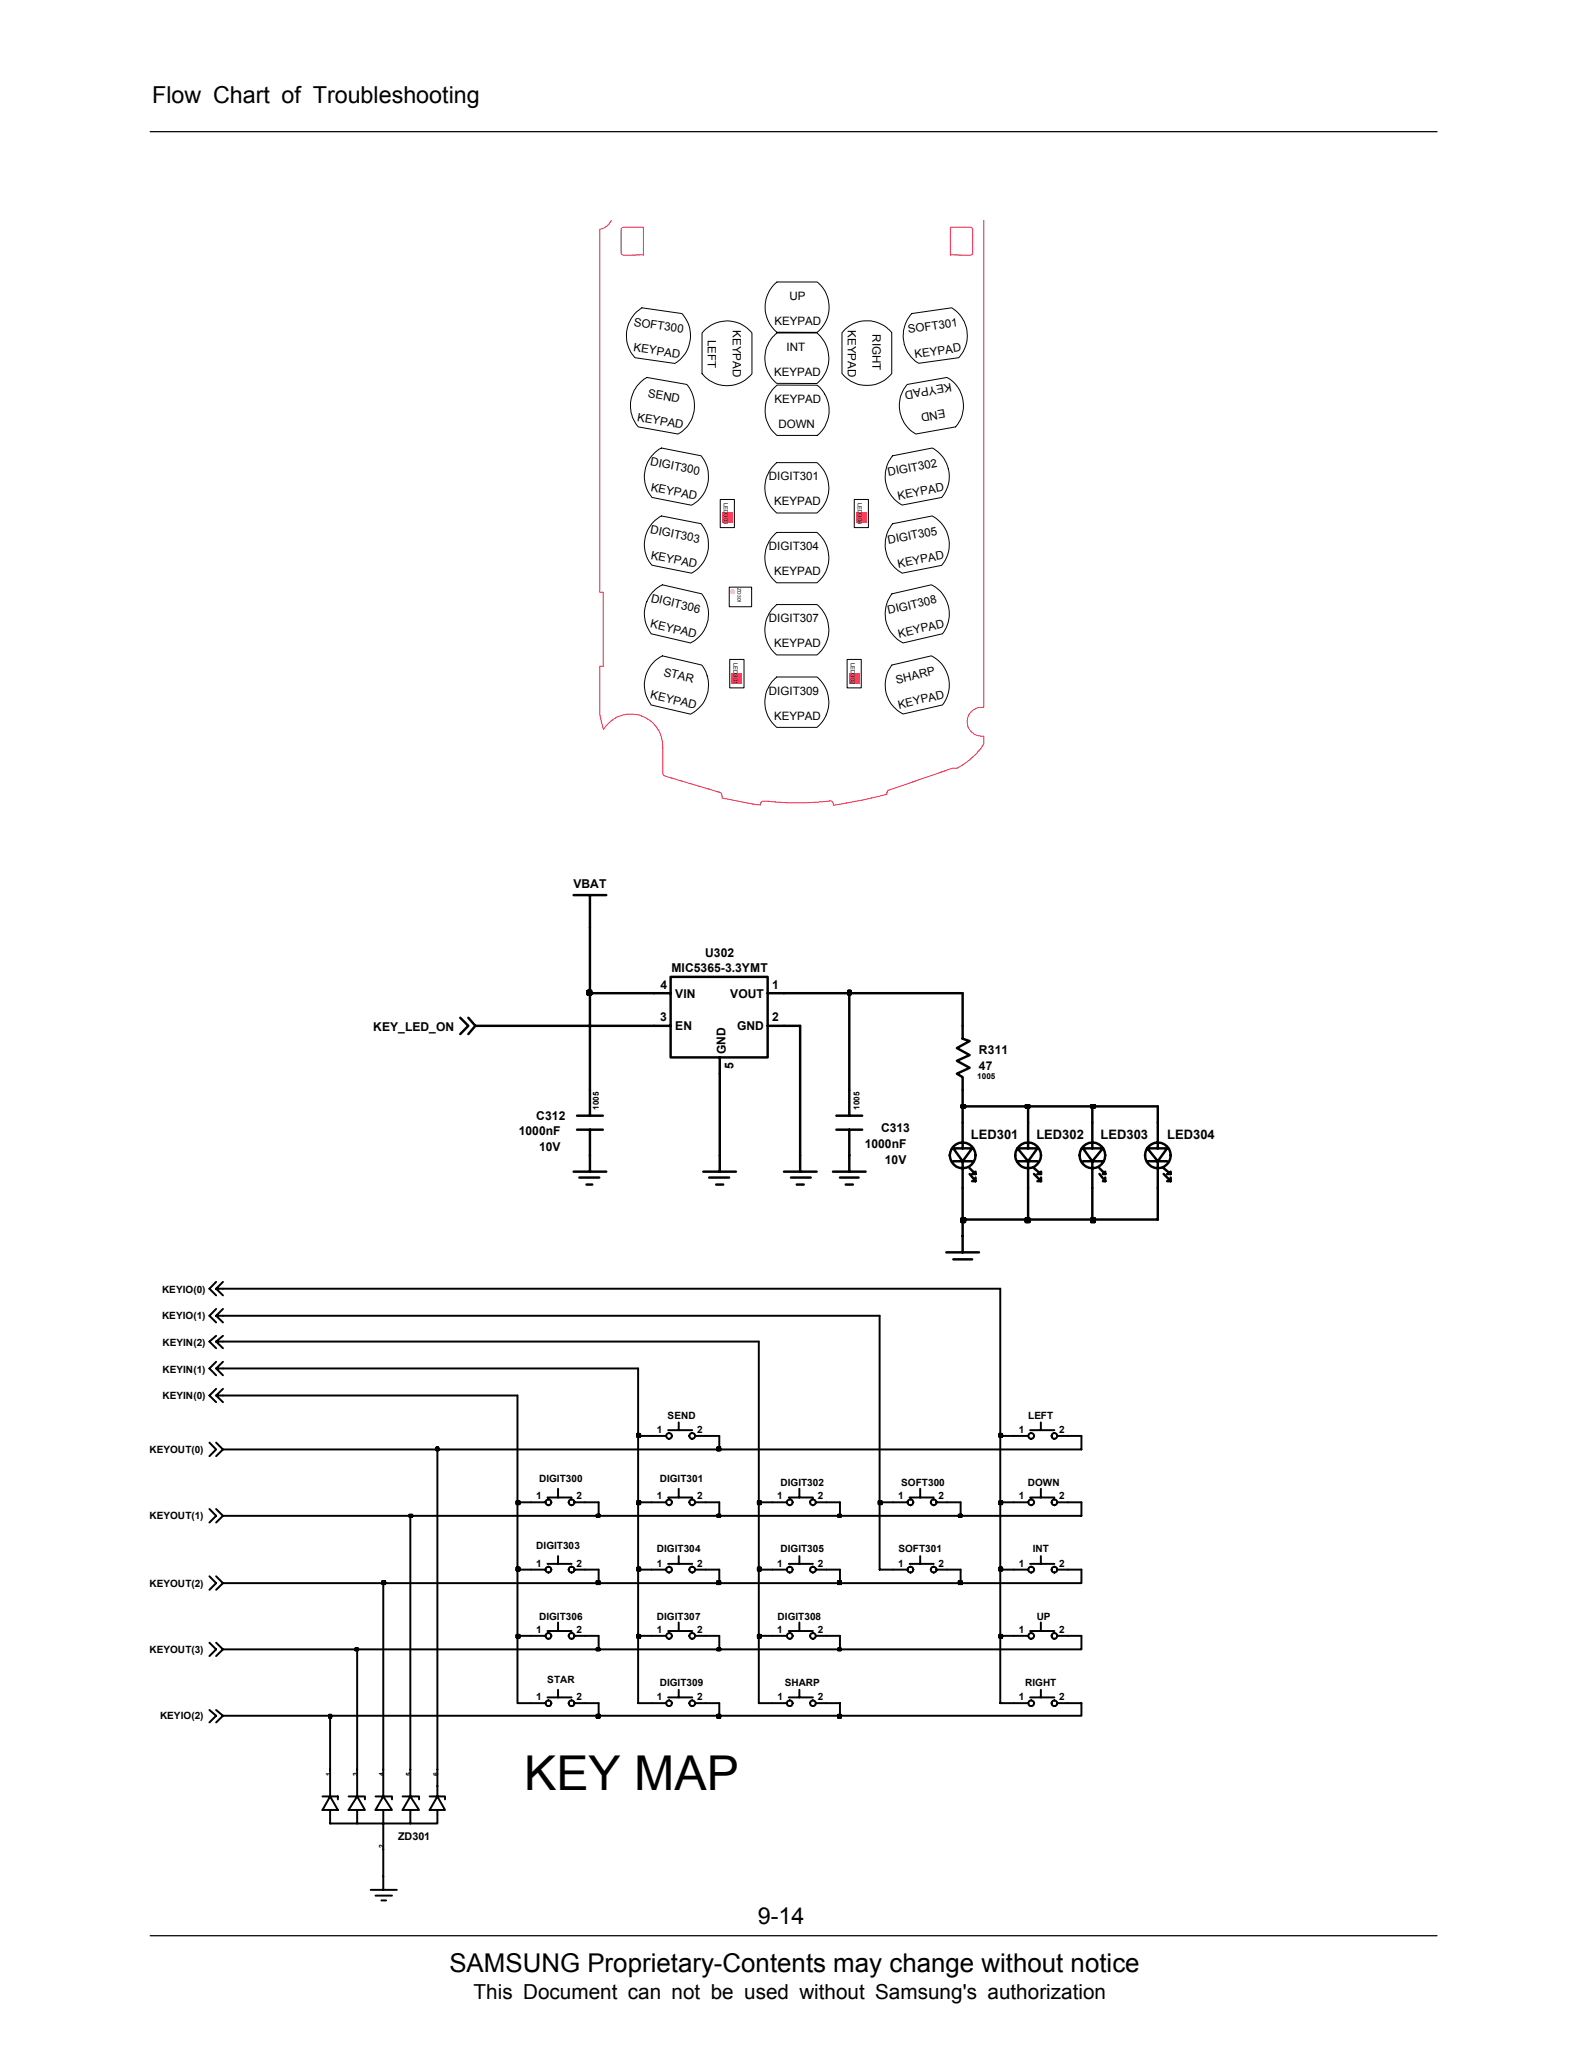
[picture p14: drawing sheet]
<svg xmlns="http://www.w3.org/2000/svg" width="216mm" height="279mm" viewBox="0 0 216 279" stroke-linecap="round" stroke-linejoin="round" font-family="sans-serif">
<defs><g id="words">
<text font-size="6.5" x="71.4" y="243.7">KEY MAP</text>
<text font-size="3.5" x="61.2" y="268.5">SAMSUNG Proprietary-Contents may change without notice</text>
<g font-size="3.2">
<text x="20.7" y="14">Flow Chart of Troubleshooting</text>
<text x="103.2" y="261.9">9-14</text>
</g>
<text font-size="2.8" x="64.5" y="272.1">This Document can not be used without Samsung's authorization</text>
<g font-size="1.8">
<text x="132.2" y="155.1">LED301</text>
<text x="141.1" y="155.1">LED302</text>
<text x="149.8" y="155.1">LED303</text>
<text x="158.9" y="155.1">LED304</text>
</g>
<g font-size="1.7">
<text x="78.1" y="120.9">VBAT</text>
<text x="96" y="130.3">U302</text>
<text x="89.9" y="134.6">4</text>
<text x="91.4" y="132.4">MIC5365-3.3YMT</text>
<text x="91.9" y="135.8">VIN</text>
<text x="99.4" y="135.8">VOUT</text>
<text x="105.1" y="134.6">1</text>
<text x="50.8" y="140.3">KEY_LED_ON</text>
<text x="89.9" y="139">3</text>
<text x="91.9" y="140.3">EN</text>
<text x="98.8" y="143.5" transform="rotate(-90 98.8 143.5)">GND</text>
<text x="100.3" y="140.3">GND</text>
<text x="105.1" y="139">2</text>
<text x="133.3" y="143.5">R311</text>
<text x="99.9" y="145.5" transform="rotate(-90 99.9 145.5)">5</text>
<text x="133.3" y="145.7">47</text>
<text x="70.6" y="154.5">1000nF</text>
<text x="73" y="152.5">C312</text>
<text x="119.9" y="154.1">C313</text>
<text x="73.4" y="156.8">10V</text>
<text x="117.7" y="156.3">1000nF</text>
<text x="120.5" y="158.5">10V</text>
</g>
<g font-size="1.6">
<text x="107.5" y="40.8">UP</text>
<text x="86.2" y="47.8" transform="rotate(8 86.2 47.8)">KEYPAD</text>
<text x="86.2" y="44.4" transform="rotate(8 86.2 44.4)">SOFT300</text>
<text x="96.4" y="46.2" transform="rotate(90 96.4 46.2)">LEFT</text>
<text x="99.8" y="45" transform="rotate(90 99.8 45)">KEYPAD</text>
<text x="105.4" y="44.2">KEYPAD</text>
<text x="107.1" y="47.8">INT</text>
<text x="115.4" y="44.9" transform="rotate(90 115.4 44.9)">KEYPAD</text>
<text x="118.8" y="45.5" transform="rotate(90 118.8 45.5)">RIGHT</text>
<text x="123.7" y="45.4" transform="rotate(-8 123.7 45.4)">SOFT301</text>
<text x="105.4" y="51.2">KEYPAD</text>
<text x="124.6" y="48.7" transform="rotate(-8 124.6 48.7)">KEYPAD</text>
<text x="129.4" y="52.1" transform="rotate(170 129.4 52.1)">KEYPAD</text>
<text x="86.7" y="57.3" transform="rotate(10 86.7 57.3)">KEYPAD</text>
<text x="88.2" y="54" transform="rotate(10 88.2 54)">SEND</text>
<text x="105.4" y="54.8">KEYPAD</text>
<text x="106" y="58.3">DOWN</text>
<text x="128.6" y="55.8" transform="rotate(170 128.6 55.8)">END</text>
<text x="88.5" y="63.4" transform="rotate(11 88.5 63.4)">DIGIT300</text>
<text x="104.7" y="65.4">DIGIT301</text>
<text x="121" y="64.8" transform="rotate(-11 121 64.8)">DIGIT302</text>
<text x="88.5" y="66.8" transform="rotate(11 88.5 66.8)">KEYPAD</text>
<text x="105.4" y="68.8">KEYPAD</text>
<text x="122.3" y="68" transform="rotate(-11 122.3 68)">KEYPAD</text>
<text x="88.5" y="72.6" transform="rotate(11 88.5 72.6)">DIGIT303</text>
<text x="88.5" y="76.1" transform="rotate(11 88.5 76.1)">KEYPAD</text>
<text x="104.7" y="74.9">DIGIT304</text>
<text x="121" y="74.1" transform="rotate(-11 121 74.1)">DIGIT305</text>
<text x="122.3" y="77.3" transform="rotate(-11 122.3 77.3)">KEYPAD</text>
<text x="88.5" y="81.9" transform="rotate(13 88.5 81.9)">DIGIT306</text>
<text x="105.4" y="78.3">KEYPAD</text>
<text x="121" y="83.7" transform="rotate(-13 121 83.7)">DIGIT308</text>
<text x="88.5" y="85.4" transform="rotate(13 88.5 85.4)">KEYPAD</text>
<text x="104.7" y="84.7">DIGIT307</text>
<text x="105.4" y="88.2">KEYPAD</text>
<text x="122.4" y="86.8" transform="rotate(-13 122.4 86.8)">KEYPAD</text>
<text x="88.5" y="95.1" transform="rotate(13 88.5 95.1)">KEYPAD</text>
<text x="90.3" y="92" transform="rotate(13 90.3 92)">STAR</text>
<text x="104.7" y="94.6">DIGIT309</text>
<text x="122.1" y="93.1" transform="rotate(-13 122.1 93.1)">SHARP</text>
<text x="105.4" y="98">KEYPAD</text>
<text x="122.4" y="96.5" transform="rotate(-13 122.4 96.5)">KEYPAD</text>
</g>
<text font-size="1.5" x="54.2" y="250.5">ZD301</text>
<g font-size="1.4">
<text x="22.1" y="176">KEYIO(0)</text>
<text x="22.1" y="179.7">KEYIO(1)</text>
<text x="22.1" y="183.3">KEYIN(2)</text>
<text x="22.1" y="186.9">KEYIN(1)</text>
<text x="22.1" y="190.5">KEYIN(0)</text>
<text x="20.3" y="197.8">KEYOUT(0)</text>
<text x="89.4" y="195.1">1</text>
<text x="90.9" y="193.2">SEND</text>
<text x="94.9" y="195.1">2</text>
<text x="138.7" y="195.1">1</text>
<text x="140" y="193.2">LEFT</text>
<text x="144.2" y="195.1">2</text>
<text x="73.4" y="201.8">DIGIT300</text>
<text x="89.8" y="201.8">DIGIT301</text>
<text x="106.2" y="202.3">DIGIT302</text>
<text x="122.7" y="202.3">SOFT300</text>
<text x="139.9" y="202.3">DOWN</text>
<text x="20.3" y="206.9">KEYOUT(1)</text>
<text x="73" y="204.2">1</text>
<text x="78.5" y="204.2">2</text>
<text x="89.4" y="204.2">1</text>
<text x="94.9" y="204.2">2</text>
<text x="105.8" y="204.2">1</text>
<text x="111.3" y="204.2">2</text>
<text x="122.3" y="204.2">1</text>
<text x="127.8" y="204.2">2</text>
<text x="138.7" y="204.2">1</text>
<text x="144.2" y="204.2">2</text>
<text x="73" y="213.3">1</text>
<text x="73" y="211">DIGIT303</text>
<text x="78.5" y="213.3">2</text>
<text x="89.4" y="213.3">1</text>
<text x="89.4" y="211.4">DIGIT304</text>
<text x="94.9" y="213.3">2</text>
<text x="105.8" y="213.3">1</text>
<text x="106.3" y="211.4">DIGIT305</text>
<text x="111.3" y="213.3">2</text>
<text x="122.3" y="213.3">1</text>
<text x="122.3" y="211.4">SOFT301</text>
<text x="127.8" y="213.3">2</text>
<text x="138.7" y="213.3">1</text>
<text x="140.6" y="211.4">INT</text>
<text x="144.2" y="213.3">2</text>
<text x="20.3" y="216">KEYOUT(2)</text>
<text x="73.4" y="220.5">DIGIT306</text>
<text x="89.4" y="220.5">DIGIT307</text>
<text x="105.9" y="220.5">DIGIT308</text>
<text x="141.1" y="220.5">UP</text>
<text x="20.3" y="225.1">KEYOUT(3)</text>
<text x="73" y="222.4">1</text>
<text x="78.5" y="222.4">2</text>
<text x="89.4" y="222.4">1</text>
<text x="94.9" y="222.4">2</text>
<text x="105.8" y="222.4">1</text>
<text x="111.3" y="222.4">2</text>
<text x="138.7" y="222.4">1</text>
<text x="144.2" y="222.4">2</text>
<text x="73" y="231.5">1</text>
<text x="74.5" y="229.1">STAR</text>
<text x="78.5" y="231.5">2</text>
<text x="89.4" y="231.5">1</text>
<text x="89.8" y="229.6">DIGIT309</text>
<text x="94.9" y="231.5">2</text>
<text x="105.8" y="231.5">1</text>
<text x="106.8" y="229.6">SHARP</text>
<text x="111.3" y="231.5">2</text>
<text x="138.7" y="231.5">1</text>
<text x="139.6" y="229.6">RIGHT</text>
<text x="144.2" y="231.5">2</text>
<text x="21.8" y="234.1">KEYIO(2)</text>
</g>
<g font-size="1.1">
<text x="133" y="147">1005</text>
<text x="81.5" y="151.1" transform="rotate(-90 81.5 151.1)">1005</text>
<text x="117" y="151.1" transform="rotate(-90 117 151.1)">1005</text>
</g>
<g font-size=".9">
<text x="45" y="241.9" transform="rotate(-90 45 241.9)">1</text>
<text x="48.7" y="241.9" transform="rotate(-90 48.7 241.9)">3</text>
<text x="52.3" y="241.9" transform="rotate(-90 52.3 241.9)">4</text>
<text x="55.9" y="241.9" transform="rotate(-90 55.9 241.9)">5</text>
<text x="59.6" y="241.9" transform="rotate(-90 59.6 241.9)">6</text>
<text x="52.3" y="251.6" transform="rotate(-90 52.3 251.6)">2</text>
</g>
<g font-size=".8">
<text x="98.6" y="68.5" transform="rotate(90 98.6 68.5)">LED303</text>
<text x="116.8" y="68.5" transform="rotate(90 116.8 68.5)">LED304</text>
<text x="99.9" y="90.3" transform="rotate(90 99.9 90.3)">LED301</text>
<text x="115.8" y="90.3" transform="rotate(90 115.8 90.3)">LED302</text>
</g>
<text font-size=".7" x="100.4" y="80.1" transform="rotate(90 100.4 80.1)">ZD301</text>
</g></defs>
<path d="M20.4 263.6h175.2" fill="none" stroke="#000" stroke-width=".17"/>
<path d="M20.8 265.5h174.8v9h-174.8z" fill="#fff"/>
<path d="M20.4 17.9h175.2" fill="none" stroke="#000" stroke-width=".17"/>
<path d="M83.2 30a2.02 2.02 0 0 1-1.6 1.2v49.4h.5v10.1h-.5v6.5l.5 2.1a4.4 4.4 0 0 1 5.1-1.9 4.4 4.4 0 0 1 3 4.5v3.3l.3 .5 7.5 2.2 .2 .2 .1 .6 5.2 .9 .1-.4 .2-.1h.2a43.8 43.8 0 0 0 9.2 0l.3 .3-.1 .2 4.2-.7 3.1-.7 .2-.6 8.7-3h.7a10.1 10.1 0 0 0 3.6-3.3v-1.1a1.98 1.98 0 0 1-2.2-1.9 1.98 1.98 0 0 1 2.2-2v-66.3M84.6 31.1l.2-.2h2.8v3.8h-2.8l-.2-.1-.1-3.4zM129.4 30.9h2.7l.2 .2 .1 3.4-.2 .2h-2.8z" fill="none" stroke="#ff1e45" stroke-width=".14"/>
<g fill="none" stroke="#000" stroke-width=".14">
<path d="M105.4 38.8l.4-.4h5.4a4.4 4.4 0 0 1 0 6.9l-5.4-.1a4.4 4.4 0 0 1-1-5.7zM86.6 42.5l.8-.6 5.4 .8a4.4 4.4 0 0 1-.9 6.8l-5.5-.8a4.5 4.5 0 0 1 .2-6.2zM87.1 52.1l1-.7 5.4 .9a4.5 4.5 0 0 1-1.2 6.8l-5.4-1a4.4 4.4 0 0 1 .1-5.8zM96 44.9a4.4 4.4 0 0 1 6.4 .4v5.6a4.3 4.3 0 0 1-6.8 0v-5.6zM105.5 45.6l.2-.3h5.5a4.4 4.4 0 0 1 0 6.9h-5.5a4.4 4.4 0 0 1-.2-6.6zM105.5 52.7l.3-.3 5.4 .1a4.4 4.4 0 0 1 1 5.7l-.5 .7-.5 .4h-5.4a4.4 4.4 0 0 1-.3-6.6zM115 44.9a4.2 4.2 0 0 1 2.7-1.2h.9a4.7 4.7 0 0 1 2.8 1.6v5.6a4.4 4.4 0 0 1-6.8-.1v-5.5zM123.5 52.3l5.4-.9a4.4 4.4 0 0 1 1.2 6.7l-5.4 1a4.4 4.4 0 0 1-1.2-6.8zM124.1 42.7l5.5-.8a4.5 4.5 0 0 1 .9 6.8l-5.4 .8a4.4 4.4 0 0 1-1.5-6.1zM89 61.7l1-.7 5.4 1.1a4.5 4.5 0 0 1-1.3 6.7l-5.3-1.1a4.5 4.5 0 0 1 .2-6zM89 71l1-.7 5.4 1a4.5 4.5 0 0 1-1.3 6.7l-5.3-1a4.4 4.4 0 0 1 .2-6zM98 68h2v3.8h-2z"/>
<path d="M99.3 79.9h3v2.7h-3zM105.5 63.2l.2-.2h5.5a4.4 4.4 0 0 1 0 6.9h-5.5a4.5 4.5 0 0 1-.2-6.7zM105.5 72.7l.2-.2h5.5a4.4 4.4 0 0 1 0 6.9h-5.5a4.4 4.4 0 0 1-.2-6.7zM116.3 68h1.9v3.8h-1.9zM121.5 62.1l5.4-1.1a4.4 4.4 0 0 1 1.3 6.7l-5.4 1.1a4.4 4.4 0 0 1-1.3-6.7zM121.5 71.3l5.4-1a4.4 4.4 0 0 1 1.3 6.7l-5.4 1a4.4 4.4 0 0 1-1.3-6.7zM88.9 80.6l.5-.5 .8-.5 5.3 1.3a4.4 4.4 0 0 1-1.5 6.6l-5.4-1.2a4.4 4.4 0 0 1 .3-5.7zM89.2 90l1-.7 5.3 1.3a4.4 4.4 0 0 1-1.5 6.6l-5.4-1.2a4.5 4.5 0 0 1 .6-6zM99.3 89.8h2v3.9h-2zM105.5 92.4l.2-.2h5.5a4.4 4.4 0 0 1 0 6.8h-5.5a4.4 4.4 0 0 1-.2-6.6zM105.7 82.3h5.5a4.4 4.4 0 0 1 0 6.9h-5.5a4.5 4.5 0 0 1-.6-6.2zM115.3 89.8h1.9v3.9h-1.9z"/>
<path d="M121.4 90.6l5.4-1.3a4.4 4.4 0 0 1 1.5 6.7l-5.4 1.2a4.5 4.5 0 0 1-1.5-6.6zM121.4 80.9l5.4-1.3a4.4 4.4 0 0 1 1.5 6.7l-5.4 1.2a4.5 4.5 0 0 1-1.5-6.6z"/>
</g>
<g fill="#ff4055">
<path d="M99.6 91.6h1.4v1.4h-1.4z"/>
<path d="M115.6 91.6h1.4v1.4h-1.4z"/>
<path d="M98.3 69.8h1.4v1.4h-1.4z"/>
<path d="M116.6 69.8h1.3v1.4h-1.3z"/>
</g>
<circle cx="99.7" cy="80.6" r=".35" fill="#f05eff"/>
<g fill="none" stroke="#000" stroke-width=".33">
<path d="M62.7 138.6l1.1 1.1-1.1 1.1M63.8 138.6l.9 1.1-.9 1.1M78.1 121.9h4.4M80.3 121.9v4.4M89 135.2h2.3M89 139.7h2.3M91.3 133h13.2v11h-13.2zM104.5 135.2h2.2M104.5 139.7h2.2M131 139.7v1.7l1 .4-1.7 .9 1.7 1-1.7 .7 1.7 1-1.7 .8 .7 .5v1.7M78.1 159.5h4.4M78.5 153.8h3.6"/>
<path d="M78.5 151.9h3.6M80.3 148.4v3.5M80.3 153.8v5.7M95.7 159.5h4.5M98 144v2.2M98 157.3v2.2M106.7 159.5h4.5M108.9 157.3v2.2M113.4 159.5h4.4M113.9 153.8h3.5M113.9 151.9h3.5M115.6 148.4v3.5"/>
<path d="M115.6 153.8v5.7M129.8 156.4h2.5l-1.3 1.7zM129.8 158.1h2.5M131 152.9v3.5M131 158.1v3.7M132 159.9l.8 .9M132 159.1l.8 .8M132.3 159.9h.5M132.8 159.5v.4M138.5 156.4h2.7l-1.2 1.7zM138.5 158.1h2.7M140 152.9v3.5"/>
<path d="M140 158.1v3.7M140.8 159.9l.9 .9M140.8 159.1l.9 .8M141.2 159.9h.5M141.7 159.5v.4M147.4 156.4h2.7l-1.4 1.7zM147.4 158.1h2.7M148.7 152.9v3.5M148.7 158.1v3.7M149.7 159.9l.8 .9M149.7 159.1l.8 .8M150.1 159.9h.4"/>
<path d="M150.5 159.5v.4M156.2 156.4h2.7l-1.3 1.7zM156.2 158.1h2.7M157.6 152.9v3.5M157.6 158.1v3.7M158.4 159.9l1 .9M158.4 159.1l1 .8M158.9 159.9h.5M159.4 159.5v.4M78.9 160.3h2.7M79.8 161.3h.8M96.5 160.3h2.8"/>
<path d="M97.5 161.3h.9M107.7 160.3h2.7M108.5 161.3h.9M114.3 160.3h2.6M115.1 161.3h1M128.8 170.5h4.5M129.8 171.5h2.5M131 166.1v4.4M132.3 160.8h.5M132.8 160.3v.5M141.2 160.8h.5M141.7 160.3v.5"/>
<path d="M150.1 160.8h.4M150.5 160.3v.5M158.9 160.8h.5M159.4 160.3v.5"/>
<circle cx="131" cy="157.3" r="1.74"/>
<circle cx="140" cy="157.3" r="1.74"/>
<circle cx="148.7" cy="157.3" r="1.75"/>
<circle cx="157.6" cy="157.3" r="1.75"/>
</g>
<path d="M130.9 165.9h.5v.5h-.5z" fill="#c2c2c2"/>
<path d="M130.9 165.9h.5v.5h-.5zM131 161.8v4.3h9" fill="none" stroke="#000" stroke-width=".33"/>
<path d="M139.6 165.9h.5v.5h-.5z" fill="#c2c2c2"/>
<path d="M139.6 165.9h.5v.5h-.5zM140 161.8v4.3h8.7" fill="none" stroke="#000" stroke-width=".33"/>
<path d="M148.5 165.9h.5v.5h-.5z" fill="#c2c2c2"/>
<path d="M108.9 139.7v17.6M98 146.2v11.1M131 150.6v2.3M140 150.6v2.3M148.7 150.6v2.3M157.6 150.6v2.3M148.5 165.9h.5v.5h-.5zM148.7 161.8v4.3h8.9v-4.3" fill="none" stroke="#000" stroke-width=".33"/>
<path d="M130.9 150.5h.5v.3h-.5z" fill="#c2c2c2"/>
<path d="M130.9 150.5h.5v.3h-.5zM131 148.4v2.2h9" fill="none" stroke="#000" stroke-width=".33"/>
<path d="M139.6 150.5h.5v.3h-.5z" fill="#c2c2c2"/>
<path d="M139.6 150.5h.5v.3h-.5zM140 150.6h8.7" fill="none" stroke="#000" stroke-width=".33"/>
<path d="M148.5 150.5h.5v.3h-.5z" fill="#c2c2c2"/>
<path d="M64.7 139.7h24.3M80.3 135.2v13.2M106.7 139.7h2.2M115.6 135.2v13.2M131 135.2v4.5M148.5 150.5h.5v.3h-.5zM148.7 150.6h8.9" fill="none" stroke="#000" stroke-width=".33"/>
<path d="M80 134.9h.5v.5h-.5z" fill="#c2c2c2"/>
<path d="M80 134.9h.5v.5h-.5zM80.3 126.3v8.9h8.7M106.7 135.2h8.9" fill="none" stroke="#000" stroke-width=".33"/>
<path d="M115.5 134.9h.3v.5h-.3z" fill="#c2c2c2"/>
<path d="M115.5 134.9h.3v.5h-.3zM115.6 135.2h15.4" fill="none" stroke="#000" stroke-width=".33"/>
<g fill="none" stroke="#000" stroke-width=".27">
<path d="M29.4 174.5l-.9 1 .9 .9M29.4 175.5l1 .9M29.4 175.5h1M29.4 178.2l-.9 1 .9 .9M29.4 179.2l1 .9M29.4 179.2h1M30.4 174.5l-1 1M30.4 178.2l-1 1M28.5 196.4l.9 1-.9 .9M29.4 189.1l-.9 .9 .9 .9M29.4 190h1M29.4 185.4l-.9 .9 .9 1"/>
<path d="M29.4 186.3h1M29.4 181.9l-.9 .8 .9 .9M29.4 182.7l1 .9M29.4 182.7h1M29.4 196.4l1 1-1 .9M30.4 189.1l-1 .9 1 .9M30.4 185.4l-1 .9 1 1M30.4 181.9l-1 .8M59.5 197.4v47.2M88.7 195.5h1.9M91 194.7h3.2M92.4 193.7v1"/>
<path d="M94.6 195.5h1.5M138 195.5h1.8M140.2 194.7h3.3M141.7 193.7v1M143.9 195.5h1.5M28.5 214.6l.9 1-.9 .9M28.5 205.5l.9 .9-.9 .9M29.4 214.6l1 1-1 .9M29.4 205.5l1 .9-1 .9M52.2 215.6v29M55.9 206.4v38.2M72.3 204.6h1.8"/>
<path d="M72.3 213.7h1.8M74.5 203.9h3.3M74.5 212.9h3.3M76 202.7v1.2M76 211.9v1M78.2 204.6h1.5M78.2 213.7h1.5M88.7 204.6h1.9M88.7 213.7h1.9M91 203.9h3.2M91 212.9h3.2M92.4 202.7v1.2"/>
<path d="M92.4 211.9v1M94.6 204.6h1.5M94.6 213.7h1.5M105.1 204.6h1.9M105.1 213.7h1.9M107.4 203.9h3.3M107.4 212.9h3.3M108.8 202.7v1.2M108.8 211.9v1M111.1 204.6h1.4M111.1 213.7h1.4M121.6 204.6h1.8"/>
<path d="M121.6 213.7h1.8M123.8 203.9h3.3M123.8 212.9h3.3M125.3 202.7v1.2M125.3 211.9v1M127.5 204.6h1.4M127.5 213.7h1.4M138 204.6h1.8M138 213.7h1.8M140.2 203.9h3.3M140.2 212.9h3.3M141.7 202.7v1.2"/>
<path d="M141.7 211.9v1M143.9 204.6h1.5M143.9 213.7h1.5M28.5 223.7l.9 .9-.9 .9M28.5 232.8l.9 .8-.9 .9M29.4 232.8l1 .8-1 .9M29.4 223.7l1 .9-1 .9M30.4 233.6h14.5v11M48.6 224.6v20M72.3 222.7h1.8M72.3 231.9h1.8M74.5 222.1h3.3"/>
<path d="M74.5 231.1h3.3M76 220.9v1.2M76 230.1v1M78.2 222.7h1.5M78.2 231.9h1.5M88.7 222.7h1.9M88.7 231.9h1.9M91 222.1h3.2M91 231.1h3.2M92.4 220.9v1.2M92.4 230.1v1M94.6 222.7h1.5"/>
<path d="M94.6 231.9h1.5M105.1 222.7h1.9M105.1 231.9h1.9M107.4 222.1h3.3M107.4 231.1h3.3M108.8 220.9v1.2M108.8 230.1v1M111.1 222.7h1.4M111.1 231.9h1.4M138 222.7h1.8M138 231.9h1.8M140.2 222.1h3.3"/>
<path d="M140.2 231.1h3.3M141.7 220.9v1.2M141.7 230.1v1M143.9 222.7h1.5M143.9 231.9h1.5M43.9 244.6h2.1v.4M44.9 246.4v1.9h14.6v-1.9M44.9 244.6l1.1 1.8h-2.1zM47.5 244.6h2.2v.4M48.6 244.6l1.1 1.8h-2.2zM48.6 246.4v1.9M50.5 257.3h3.5"/>
<path d="M51.1 244.6h2.3v.4M51.1 258.1h2.3M51.9 258.8h.7M52.2 244.6l1.2 1.8h-2.3zM52.2 246.4v10.9M54.8 244.6h2.2v.4M55.9 244.6l1.1 1.8h-2.2zM55.9 246.4v1.9M58.5 244.6h2.1v.4M59.5 244.6l1.1 1.8h-2.1z"/>
<circle cx="91.1" cy="195.5" r=".39"/>
<circle cx="94.2" cy="195.5" r=".4"/>
<circle cx="140.4" cy="195.5" r=".39"/>
<circle cx="143.5" cy="195.5" r=".39"/>
<circle cx="74.7" cy="204.5" r=".39"/>
<circle cx="74.7" cy="213.7" r=".4"/>
<circle cx="77.8" cy="213.7" r=".4"/>
<circle cx="77.8" cy="204.6" r=".4"/>
<circle cx="91.1" cy="204.5" r=".39"/>
<circle cx="91.1" cy="213.7" r=".4"/>
<circle cx="94.2" cy="213.7" r=".4"/>
<circle cx="94.2" cy="204.6" r=".4"/>
<circle cx="107.5" cy="204.5" r=".39"/>
<circle cx="107.5" cy="213.7" r=".4"/>
<circle cx="110.7" cy="213.7" r=".39"/>
<circle cx="110.7" cy="204.6" r=".39"/>
<circle cx="123.9" cy="204.5" r=".39"/>
<circle cx="123.9" cy="213.7" r=".4"/>
<circle cx="127.1" cy="213.7" r=".39"/>
<circle cx="127.1" cy="204.6" r=".39"/>
<circle cx="140.4" cy="204.5" r=".39"/>
<circle cx="140.4" cy="213.7" r=".4"/>
<circle cx="143.5" cy="204.6" r=".39"/>
<circle cx="143.5" cy="213.7" r=".39"/>
<circle cx="74.7" cy="231.9" r=".39"/>
<circle cx="74.7" cy="222.7" r=".39"/>
<circle cx="77.8" cy="222.7" r=".41"/>
<circle cx="77.8" cy="231.9" r=".4"/>
<circle cx="91.1" cy="231.9" r=".39"/>
<circle cx="91.1" cy="222.7" r=".39"/>
<circle cx="94.2" cy="222.7" r=".41"/>
<circle cx="94.2" cy="231.9" r=".4"/>
<circle cx="107.5" cy="222.7" r=".39"/>
<circle cx="107.5" cy="231.9" r=".39"/>
<circle cx="110.7" cy="222.7" r=".4"/>
<circle cx="110.7" cy="231.9" r=".39"/>
<circle cx="140.4" cy="222.7" r=".39"/>
<circle cx="140.4" cy="231.9" r=".39"/>
<circle cx="143.5" cy="222.7" r=".39"/>
<circle cx="143.5" cy="231.9" r=".39"/>
</g>
<path d="M44.8 233.5h.3v.4h-.3z" fill="#c2c2c2"/>
<path d="M44.8 233.5h.3v.4h-.3zM44.9 233.6h36.6" fill="none" stroke="#000" stroke-width=".27"/>
<path d="M81.2 233.5h.4v.4h-.4z" fill="#c2c2c2"/>
<path d="M81.2 233.5h.4v.4h-.4zM81.5 231.9v1.7h16.4" fill="none" stroke="#000" stroke-width=".27"/>
<path d="M97.6 233.5h.4v.4h-.4z" fill="#c2c2c2"/>
<path d="M97.6 233.5h.4v.4h-.4zM97.9 231.9v1.7h16.4" fill="none" stroke="#000" stroke-width=".27"/>
<path d="M114.1 233.5h.4v.4h-.4z" fill="#c2c2c2"/>
<path d="M30.4 224.6h18.2M70.4 222.7v9.2h1.9M79.7 231.9h1.8M86.9 222.7v9.2h1.8M96.1 231.9h1.8M103.3 222.7v9.2h1.8M112.5 231.9h1.8v1.7h32.9v-1.7h-1.8M114.1 233.5h.4v.4h-.4zM136.2 222.7v9.2h1.8" fill="none" stroke="#000" stroke-width=".27"/>
<path d="M48.4 224.5h.3v.2h-.3z" fill="#c2c2c2"/>
<path d="M48.4 224.5h.3v.2h-.3zM48.6 224.6h32.9" fill="none" stroke="#000" stroke-width=".27"/>
<path d="M81.2 224.5h.4v.2h-.4z" fill="#c2c2c2"/>
<path d="M81.2 224.5h.4v.2h-.4zM81.5 222.7v1.9h16.4" fill="none" stroke="#000" stroke-width=".27"/>
<path d="M97.6 224.5h.4v.2h-.4z" fill="#c2c2c2"/>
<path d="M97.6 224.5h.4v.2h-.4zM97.9 222.7v1.9h16.4" fill="none" stroke="#000" stroke-width=".27"/>
<path d="M114.1 224.5h.4v.2h-.4z" fill="#c2c2c2"/>
<path d="M114.1 224.5h.4v.2h-.4zM114.3 222.7v1.9h32.9v-1.9" fill="none" stroke="#000" stroke-width=".27"/>
<path d="M70.3 222.6h.4v.4h-.4z" fill="#c2c2c2"/>
<path d="M70.4 213.7v9h1.9M70.3 222.6h.4v.4h-.4zM79.7 222.7h1.8" fill="none" stroke="#000" stroke-width=".27"/>
<path d="M86.7 222.6h.4v.4h-.4z" fill="#c2c2c2"/>
<path d="M86.9 213.7v9h1.8M86.7 222.6h.4v.4h-.4zM96.1 222.7h1.8" fill="none" stroke="#000" stroke-width=".27"/>
<path d="M103.2 222.6h.4v.4h-.4z" fill="#c2c2c2"/>
<path d="M103.3 213.7v9h1.8M103.2 222.6h.4v.4h-.4zM112.5 222.7h1.8" fill="none" stroke="#000" stroke-width=".27"/>
<path d="M136 222.6h.4v.4h-.4z" fill="#c2c2c2"/>
<path d="M30.4 215.6h21.8M136.2 213.7v9h1.8M136 222.6h.4v.4h-.4zM145.4 222.7h1.8" fill="none" stroke="#000" stroke-width=".27"/>
<path d="M52 215.3h.4v.4h-.4z" fill="#c2c2c2"/>
<path d="M52 215.3h.4v.4h-.4zM52.2 215.6h29.3" fill="none" stroke="#000" stroke-width=".27"/>
<path d="M81.2 215.3h.4v.4h-.4z" fill="#c2c2c2"/>
<path d="M81.2 215.3h.4v.4h-.4zM81.5 213.7v1.9h16.4" fill="none" stroke="#000" stroke-width=".27"/>
<path d="M97.6 215.3h.4v.4h-.4z" fill="#c2c2c2"/>
<path d="M97.6 215.3h.4v.4h-.4zM97.9 213.7v1.9h16.4" fill="none" stroke="#000" stroke-width=".27"/>
<path d="M114.1 215.3h.4v.4h-.4z" fill="#c2c2c2"/>
<path d="M114.1 215.3h.4v.4h-.4zM114.3 213.7v1.9h16.5" fill="none" stroke="#000" stroke-width=".27"/>
<path d="M130.5 215.3h.4v.4h-.4z" fill="#c2c2c2"/>
<path d="M130.5 215.3h.4v.4h-.4zM130.8 213.7v1.9h16.4v-1.9" fill="none" stroke="#000" stroke-width=".27"/>
<path d="M70.3 213.4h.4v.4h-.4z" fill="#c2c2c2"/>
<path d="M70.3 213.4h.4v.4h-.4zM70.4 204.6v9.1h1.9M79.7 213.7h1.8" fill="none" stroke="#000" stroke-width=".27"/>
<path d="M86.7 213.4h.4v.4h-.4z" fill="#c2c2c2"/>
<path d="M86.7 213.4h.4v.4h-.4zM86.9 204.6v9.1h1.8M96.1 213.7h1.8" fill="none" stroke="#000" stroke-width=".27"/>
<path d="M103.2 213.4h.4v.4h-.4z" fill="#c2c2c2"/>
<path d="M103.2 213.4h.4v.4h-.4zM103.3 204.6v9.1h1.8M112.5 213.7h1.8M119.7 204.6v9.1h1.9M128.9 213.7h1.9" fill="none" stroke="#000" stroke-width=".27"/>
<path d="M136 213.4h.4v.4h-.4z" fill="#c2c2c2"/>
<path d="M30.4 206.4h25.5M136 213.4h.4v.4h-.4zM136.2 204.6v9.1h1.8M145.4 213.7h1.8" fill="none" stroke="#000" stroke-width=".27"/>
<path d="M55.7 206.2h.4v.3h-.4z" fill="#c2c2c2"/>
<path d="M55.7 206.2h.4v.3h-.4zM55.9 206.4h25.6" fill="none" stroke="#000" stroke-width=".27"/>
<path d="M81.2 206.2h.4v.3h-.4z" fill="#c2c2c2"/>
<path d="M81.2 206.2h.4v.3h-.4zM81.5 204.6v1.8h16.4" fill="none" stroke="#000" stroke-width=".27"/>
<path d="M97.6 206.2h.4v.3h-.4z" fill="#c2c2c2"/>
<path d="M97.6 206.2h.4v.3h-.4zM97.9 204.6v1.8h16.4" fill="none" stroke="#000" stroke-width=".27"/>
<path d="M114.1 206.2h.4v.3h-.4z" fill="#c2c2c2"/>
<path d="M114.1 206.2h.4v.3h-.4zM114.3 204.6v1.8h16.5" fill="none" stroke="#000" stroke-width=".27"/>
<path d="M130.5 206.2h.4v.3h-.4z" fill="#c2c2c2"/>
<path d="M130.5 206.2h.4v.3h-.4zM130.8 204.6v1.8h16.4v-1.8" fill="none" stroke="#000" stroke-width=".27"/>
<path d="M70.3 204.4h.4v.4h-.4z" fill="#c2c2c2"/>
<path d="M70.4 190v14.6h1.9M70.3 204.4h.4v.4h-.4zM79.7 204.6h1.8" fill="none" stroke="#000" stroke-width=".27"/>
<path d="M86.7 204.4h.4v.4h-.4z" fill="#c2c2c2"/>
<path d="M86.9 195.5v9.1h1.8M86.7 204.4h.4v.4h-.4zM96.1 204.6h1.8" fill="none" stroke="#000" stroke-width=".27"/>
<path d="M103.2 204.4h.4v.4h-.4z" fill="#c2c2c2"/>
<path d="M103.3 182.7v21.9h1.8M103.2 204.4h.4v.4h-.4zM112.5 204.6h1.8" fill="none" stroke="#000" stroke-width=".27"/>
<path d="M119.6 204.4h.4v.4h-.4z" fill="#c2c2c2"/>
<path d="M119.7 179.2v25.4h1.9M119.6 204.4h.4v.4h-.4zM128.9 204.6h1.9" fill="none" stroke="#000" stroke-width=".27"/>
<path d="M136 204.4h.4v.4h-.4z" fill="#c2c2c2"/>
<path d="M30.4 197.4h29.1M136.2 195.5v9.1h1.8M136 204.4h.4v.4h-.4zM145.4 204.6h1.8" fill="none" stroke="#000" stroke-width=".27"/>
<path d="M59.4 197.1h.3v.4h-.3z" fill="#c2c2c2"/>
<path d="M59.4 197.1h.3v.4h-.3zM59.5 197.4h38.4" fill="none" stroke="#000" stroke-width=".27"/>
<path d="M97.6 197.1h.4v.4h-.4z" fill="#c2c2c2"/>
<path d="M97.6 197.1h.4v.4h-.4zM97.9 195.5v1.9h49.3v-1.9" fill="none" stroke="#000" stroke-width=".27"/>
<path d="M86.7 195.2h.4v.4h-.4z" fill="#c2c2c2"/>
<path d="M86.7 195.2h.4v.4h-.4zM86.9 186.3v9.2h1.8M96.1 195.5h1.8" fill="none" stroke="#000" stroke-width=".27"/>
<path d="M136 195.2h.4v.4h-.4z" fill="#c2c2c2"/>
<path d="M30.4 175.5h105.8v20h1.8M30.4 179.2h89.3M30.4 190h40M30.4 186.3h56.5M30.4 182.7h72.9M136 195.2h.4v.4h-.4zM145.4 195.5h1.8" fill="none" stroke="#000" stroke-width=".27"/>
<use href="#words"/>
</svg>
